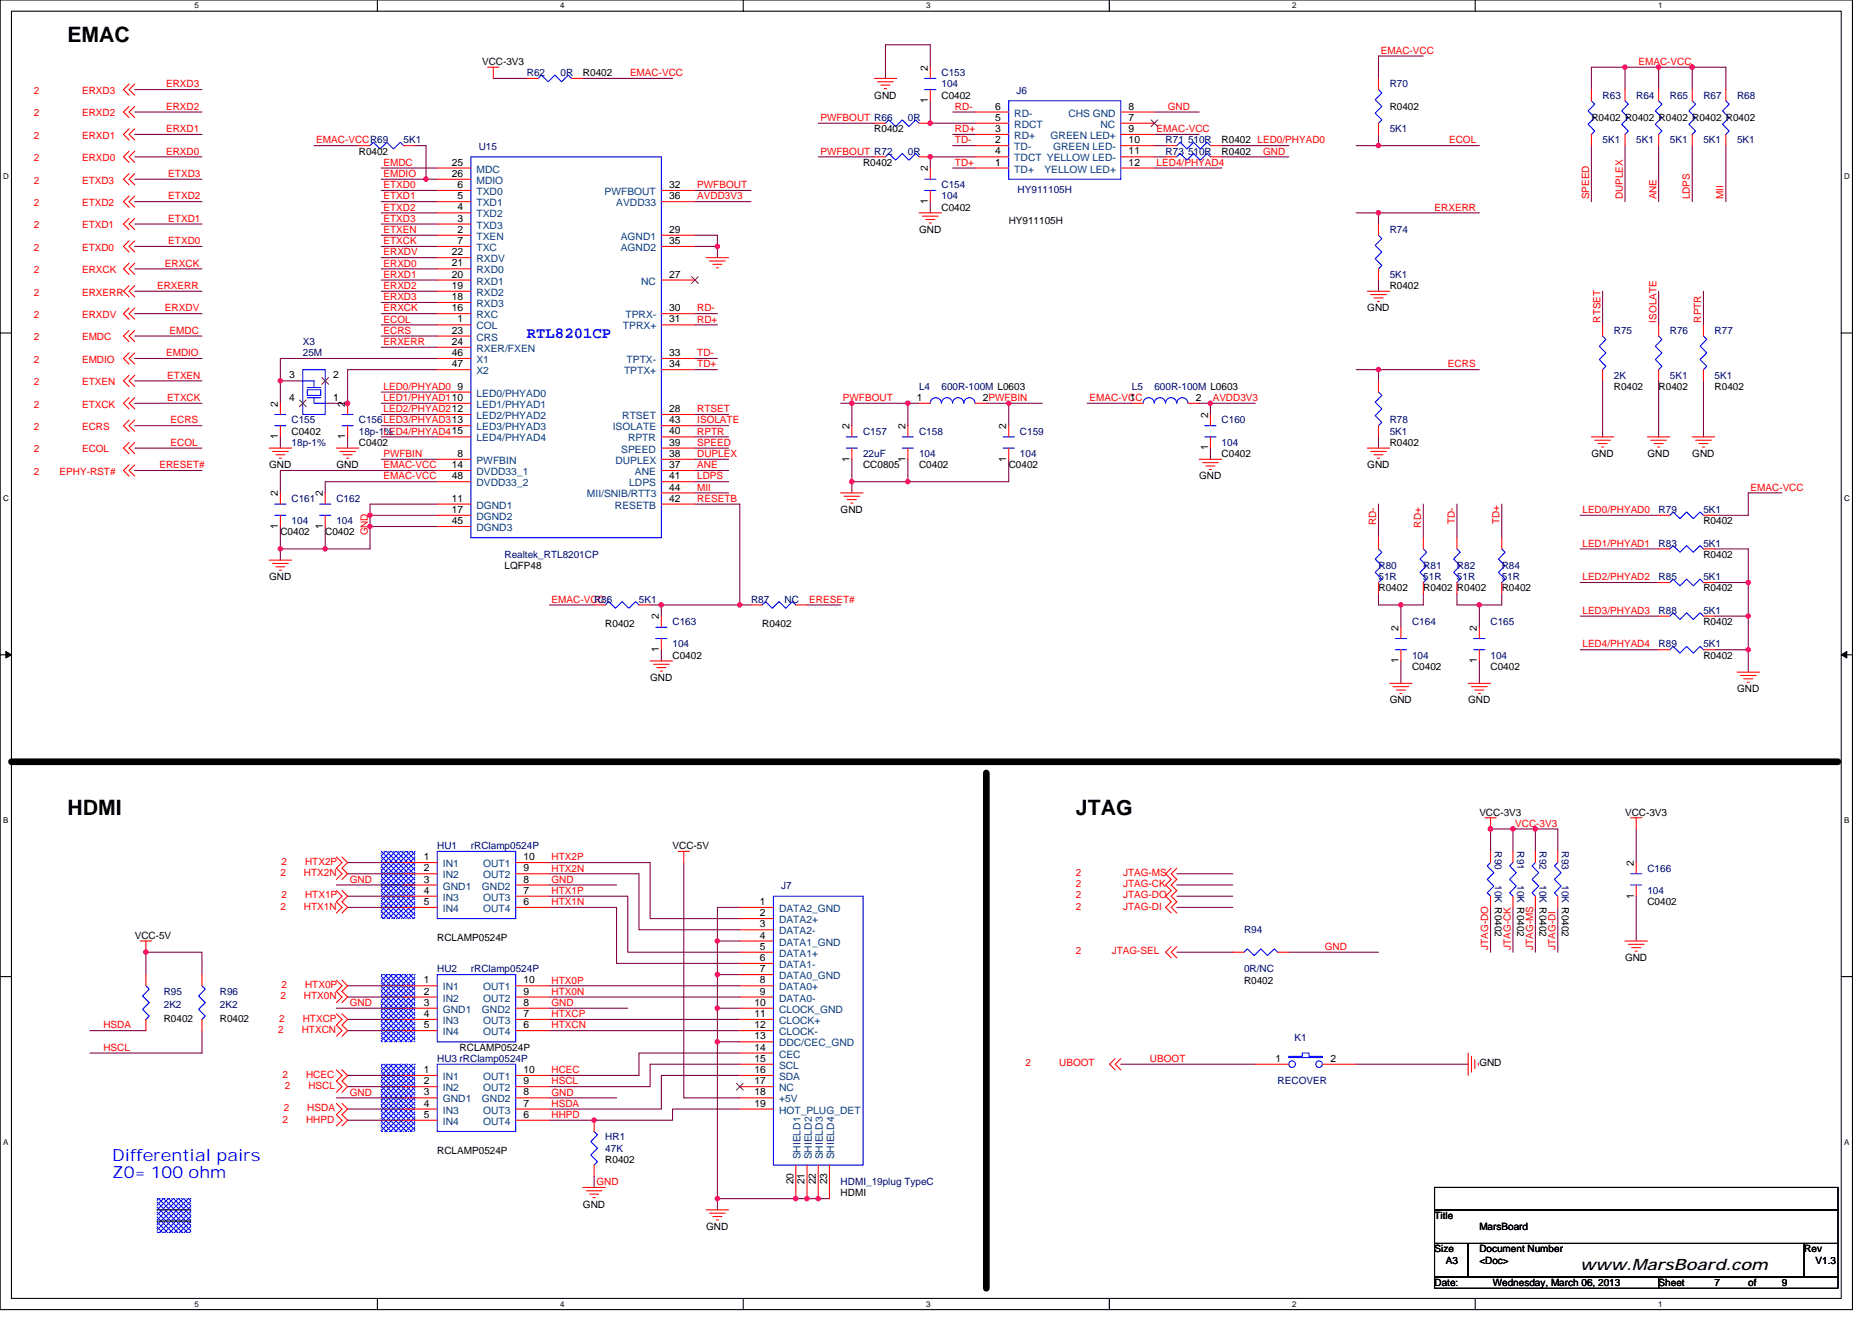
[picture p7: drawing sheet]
<svg xmlns="http://www.w3.org/2000/svg" width="297mm" height="210mm" viewBox="0 0 297 210" stroke-linecap="round" stroke-linejoin="round" font-family="sans-serif">
<defs><g id="words">
<g font-size="3.4">
<text x="10.7" y="6.7">EMAC</text>
<text x="10.7" y="129.3">HDMI</text>
<text x="170.7" y="129.3">JTAG</text>
</g>
<g font-size="2.6" fill="#00f">
<text x="17.8" y="184.3">Differential pairs</text>
<text x="17.8" y="186.9">Z0= 100 ohm</text>
</g>
<text font-size="2.5" fill="#00f" x="83.6" y="53.7">RTL8201CP</text>
<text font-size="2.5" x="250.7" y="201.6">www.MarsBoard.com</text>
<g font-size="1.6">
<text x="76.5" y="10.3">VCC-3V3</text>
<text x="147.2" y="11.2" transform="rotate(-90 147.2 11.2)">2</text>
<text x="92.5" y="12.1">R0402</text>
<text x="138.7" y="15.6">GND</text>
<text x="147.2" y="16.4" transform="rotate(-90 147.2 16.4)">1</text>
<text x="149.4" y="15.6">C0402</text>
<text x="157.9" y="17.4">6</text>
<text x="179.1" y="17.4">8</text>
<text x="220.5" y="17.4">R0402</text>
<text x="138.7" y="21">R0402</text>
<text x="157.9" y="19.2">5</text>
<text x="157.9" y="21">3</text>
<text x="157.9" y="22.7">2</text>
<text x="179.1" y="19.2">7</text>
<text x="179.1" y="22.7">10</text>
<text x="179.1" y="21">9</text>
<text x="193.8" y="22.8">R0402 LED0/PHYAD0</text>
<text x="252.5" y="19.2">R0402 R0402 R0402 R0402 R0402</text>
<text x="56.9" y="24.5">R0402</text>
<text x="71.7" y="26.3">25</text>
<text x="71.7" y="28.1">26</text>
<text x="72.6" y="29.8">6</text>
<text x="106.2" y="29.8">32</text>
<text x="136.9" y="26.3">R0402</text>
<text x="147.2" y="27.2" transform="rotate(-90 147.2 27.2)">2</text>
<text x="157.9" y="24.5">4</text>
<text x="157.9" y="26.3">1</text>
<text x="179.1" y="24.5">11</text>
<text x="179.1" y="26.3">12</text>
<text x="193.8" y="24.5">R0402</text>
<text x="72.6" y="31.6">5</text>
<text x="72.6" y="33.4">4</text>
<text x="72.6" y="35.2">3</text>
<text x="106.2" y="31.6">36</text>
<text x="147.2" y="32.4" transform="rotate(-90 147.2 32.4)">1</text>
<text x="149.4" y="33.4">C0402</text>
<text x="160.1" y="35.6">HY911105H</text>
<text x="71.7" y="40.5">22</text>
<text x="72.6" y="37">2</text>
<text x="72.6" y="38.7">7</text>
<text x="106.2" y="37">29</text>
<text x="106.2" y="38.7">35</text>
<text x="145.8" y="37">GND</text>
<text x="71.7" y="42.3">21</text>
<text x="71.7" y="44.1">20</text>
<text x="71.7" y="45.8">19</text>
<text x="71.7" y="47.6">18</text>
<text x="106.2" y="44.1">27</text>
<text x="220.5" y="45.9">R0402</text>
<text x="71.7" y="49.4">16</text>
<text x="71.7" y="53">23</text>
<text x="72.6" y="51.2">1</text>
<text x="106.2" y="49.4">30</text>
<text x="106.2" y="51.2">31</text>
<text x="217" y="49.4">GND</text>
<text x="71.7" y="54.7">24</text>
<text x="71.7" y="56.5">46</text>
<text x="71.7" y="58.3">47</text>
<text x="106.2" y="56.5">33</text>
<text x="106.2" y="58.3">34</text>
<text x="44.1" y="64.5" transform="rotate(-90 44.1 64.5)">2</text>
<text x="45.9" y="60.1">3</text>
<text x="45.9" y="63.6">4</text>
<text x="52.8" y="63.6">1</text>
<text x="52.8" y="60.1">2</text>
<text x="54.8" y="64.5" transform="rotate(-90 54.8 64.5)">2</text>
<text x="72.6" y="61.8">9</text>
<text x="106.2" y="65.4">28</text>
<text x="145.5" y="63.6">1</text>
<text x="156" y="63.6">2PWFBIN</text>
<text x="179.3" y="63.6">1</text>
<text x="189.8" y="63.6">2</text>
<text x="256.1" y="61.9">R0402</text>
<text x="263.2" y="61.9">R0402</text>
<text x="272.1" y="61.9">R0402</text>
<text x="44.1" y="69.7" transform="rotate(-90 44.1 69.7)">1</text>
<text x="46.3" y="69">C0402</text>
<text x="54.8" y="69.7" transform="rotate(-90 54.8 69.7)">1</text>
<text x="56.9" y="70.8">C0402</text>
<text x="106.2" y="70.7">39</text>
<text x="106.2" y="69">40</text>
<text x="106.2" y="67.2">43</text>
<text x="134.8" y="68.1" transform="rotate(-90 134.8 68.1)">2</text>
<text x="143.7" y="68.1" transform="rotate(-90 143.7 68.1)">2</text>
<text x="159.7" y="68.1" transform="rotate(-90 159.7 68.1)">2</text>
<text x="191.7" y="71.5" transform="rotate(-90 191.7 71.5)">1</text>
<text x="191.7" y="66.3" transform="rotate(-90 191.7 66.3)">2</text>
<text x="220.5" y="70.8">R0402</text>
<text x="42.7" y="74.3">GND</text>
<text x="53.4" y="74.3">GND</text>
<text x="71.7" y="74.3">14</text>
<text x="71.7" y="76.1">48</text>
<text x="72.6" y="72.5">8</text>
<text x="106.2" y="76.1">41</text>
<text x="106.2" y="72.5">38</text>
<text x="106.2" y="77.9">44</text>
<text x="106.2" y="74.3">37</text>
<text x="134.8" y="73.3" transform="rotate(-90 134.8 73.3)">1</text>
<text x="136.9" y="74.3">CC0805</text>
<text x="143.7" y="73.3" transform="rotate(-90 143.7 73.3)">1</text>
<text x="145.8" y="74.3">C0402</text>
<text x="159.7" y="73.3" transform="rotate(-90 159.7 73.3)">1</text>
<text x="160.1" y="74.3">C0402</text>
<text x="190.3" y="76.1">GND</text>
<text x="193.8" y="72.5">C0402</text>
<text x="217" y="74.3">GND</text>
<text x="252.5" y="72.5">GND</text>
<text x="261.4" y="72.5">GND</text>
<text x="268.5" y="72.5">GND</text>
<text x="44.1" y="83.9" transform="rotate(-90 44.1 83.9)">1</text>
<text x="44.1" y="78.8" transform="rotate(-90 44.1 78.8)">2</text>
<text x="51.2" y="83.9" transform="rotate(-90 51.2 83.9)">1</text>
<text x="51.2" y="78.8" transform="rotate(-90 51.2 78.8)">2</text>
<text x="71.7" y="79.6">11</text>
<text x="71.7" y="81.4">17</text>
<text x="71.7" y="83.2">45</text>
<text x="106.2" y="79.6">42</text>
<text x="133.4" y="81.4">GND</text>
<text x="270.3" y="83.2">R0402</text>
<text x="44.5" y="85">C0402</text>
<text x="51.6" y="85">C0402</text>
<text x="270.3" y="88.5">R0402</text>
<text x="42.7" y="92.1">GND</text>
<text x="80" y="90.3">LQFP48</text>
<text x="218.7" y="93.9">R0402</text>
<text x="225.8" y="93.9">R0402 R0402</text>
<text x="238.3" y="93.9">R0402</text>
<text x="270.3" y="93.9">R0402</text>
<text x="96.1" y="99.6">R0402</text>
<text x="104.6" y="98.3" transform="rotate(-90 104.6 98.3)">2</text>
<text x="120.9" y="99.6">R0402</text>
<text x="221.9" y="100.1" transform="rotate(-90 221.9 100.1)">2</text>
<text x="234.4" y="100.1" transform="rotate(-90 234.4 100.1)">2</text>
<text x="270.3" y="99.2">R0402</text>
<text x="104.6" y="103.5" transform="rotate(-90 104.6 103.5)">1</text>
<text x="106.7" y="104.5">C0402</text>
<text x="221.9" y="105.3" transform="rotate(-90 221.9 105.3)">1</text>
<text x="224.1" y="106.3">C0402</text>
<text x="234.4" y="105.3" transform="rotate(-90 234.4 105.3)">1</text>
<text x="236.5" y="106.3">C0402</text>
<text x="270.3" y="104.5">R0402</text>
<text x="103.2" y="108.1">GND</text>
<text x="220.5" y="111.7">GND</text>
<text x="233" y="111.7">GND</text>
<text x="275.6" y="109.9">GND</text>
<text x="234.7" y="129.4">VCC-3V3</text>
<text x="257.8" y="129.4">VCC-3V3</text>
<text x="67.2" y="136.5">1</text>
<text x="83.1" y="136.5">10</text>
<text x="106.7" y="134.8">VCC-5V</text>
<text x="259.2" y="137.4" transform="rotate(-90 259.2 137.4)">2</text>
<text x="67.2" y="138.3">2</text>
<text x="67.2" y="141.9">4</text>
<text x="67.2" y="143.6">5</text>
<text x="67.2" y="140.1">3</text>
<text x="83.1" y="140.1">8</text>
<text x="83.1" y="138.3">9</text>
<text x="83.1" y="141.9">7</text>
<text x="83.1" y="143.6">6</text>
<text x="120.6" y="143.6">1</text>
<text x="259.2" y="142.6" transform="rotate(-90 259.2 142.6)">1</text>
<text x="261.4" y="143.7">C0402</text>
<text x="21.4" y="149">VCC-5V</text>
<text x="69.4" y="149.4">RCLAMP0524P</text>
<text x="120.6" y="145.4">2</text>
<text x="120.6" y="147.2">3</text>
<text x="120.6" y="149">4</text>
<text x="120.6" y="150.7">5</text>
<text x="120.6" y="152.5">6</text>
<text x="120.6" y="154.3">7</text>
<text x="257.8" y="152.5">GND</text>
<text x="67.2" y="156.1">1</text>
<text x="67.2" y="157.9">2</text>
<text x="67.2" y="161.4">4</text>
<text x="67.2" y="159.6">3</text>
<text x="83.1" y="159.6">8</text>
<text x="83.1" y="156.1">10</text>
<text x="83.1" y="157.9">9</text>
<text x="83.1" y="161.4">7</text>
<text x="119.7" y="159.6">10</text>
<text x="119.7" y="161.4">11</text>
<text x="120.6" y="156.1">8</text>
<text x="120.6" y="157.9">9</text>
<text x="197.4" y="156.1">R0402</text>
<text x="26" y="162.2">R0402</text>
<text x="34.9" y="162.2">R0402</text>
<text x="67.2" y="163.2">5</text>
<text x="72.9" y="166.8">RCLAMP0524P</text>
<text x="83.1" y="163.2">6</text>
<text x="119.7" y="163.2">12</text>
<text x="119.7" y="165">13</text>
<text x="119.7" y="166.8">14</text>
<text x="67.2" y="170.3">1</text>
<text x="67.2" y="172.1">2</text>
<text x="67.2" y="173.9">3</text>
<text x="83.1" y="173.9">8</text>
<text x="83.1" y="170.3">10</text>
<text x="83.1" y="172.1">9</text>
<text x="119.7" y="168.5">15</text>
<text x="119.7" y="170.3">16</text>
<text x="119.7" y="172.1">17</text>
<text x="119.7" y="173.9">18</text>
<text x="202.4" y="168.5">1</text>
<text x="211.1" y="168.5">2</text>
<text x="234.7" y="169.3">GND</text>
<text x="67.2" y="175.6">4</text>
<text x="67.2" y="177.4">5</text>
<text x="83.1" y="175.6">7</text>
<text x="83.1" y="177.4">6</text>
<text x="119.7" y="175.6">19</text>
<text x="69.4" y="183.1">RCLAMP0524P</text>
<text x="96.1" y="184.6">R0402</text>
<text x="92.5" y="191.7">GND</text>
<text x="125.9" y="188" transform="rotate(-90 125.9 188)">20</text>
<text x="127.7" y="188" transform="rotate(-90 127.7 188)">21</text>
<text x="129.5" y="188" transform="rotate(-90 129.5 188)">22</text>
<text x="131.2" y="188" transform="rotate(-90 131.2 188)">23</text>
<text x="133.4" y="189.9">HDMI</text>
<text x="112.1" y="195.2">GND</text>
<text x="227.6" y="193.4">Title</text>
<text x="234.7" y="195.2">MarsBoard</text>
<text x="227.6" y="198.8">Size</text>
<text x="229.4" y="200.6">A3</text>
<text x="234.7" y="198.8">Document Number</text>
<text x="234.7" y="200.6">&lt;Doc&gt;</text>
<text x="286.3" y="198.8">Rev</text>
<text x="288.1" y="200.6">V1.3</text>
<text x="227.6" y="204.1">Date:</text>
<text x="236.9" y="204.1">Wednesday, March 06, 2013</text>
<text x="263.2" y="204.1">Sheet</text>
<text x="272.1" y="204.1">7</text>
<text x="277.4" y="204.1">of</text>
<text x="282.7" y="204.1">9</text>
</g>
<g font-size="1.6" fill="#f00">
<text x="219.1" y="8.5">EMAC-VCC</text>
<text x="260" y="10.3">EMAC-VCC</text>
<text x="5.4" y="14.9">2</text>
<text x="13" y="14.9">ERXD3</text>
<text x="26.3" y="13.9">ERXD3</text>
<text x="26.3" y="17.4">ERXD2</text>
<text x="100" y="12.1">EMAC-VCC</text>
<text x="151.5" y="17.4">RD-</text>
<text x="185.3" y="17.4">GND</text>
<text x="5.4" y="22">2</text>
<text x="5.4" y="18.5">2</text>
<text x="13" y="22">ERXD1</text>
<text x="13" y="18.5">ERXD2</text>
<text x="26.3" y="21">ERXD1</text>
<text x="50.2" y="22.8">EMAC-VCCR69</text>
<text x="130.2" y="19.2">PWFBOUT R66</text>
<text x="151.5" y="22.8">TD-</text>
<text x="151.5" y="21">RD+</text>
<text x="183.5" y="21">EMAC-VCC</text>
<text x="229.9" y="22.8">ECOL</text>
<text x="5.4" y="25.6">2</text>
<text x="5.4" y="29.1">2</text>
<text x="13" y="25.6">ERXD0</text>
<text x="13" y="29.1">ETXD3</text>
<text x="26.3" y="24.5">ERXD0</text>
<text x="26.7" y="28.1">ETXD3</text>
<text x="60.9" y="26.3">EMDC</text>
<text x="60.9" y="29.9">ETXD0</text>
<text x="60.9" y="28.1">EMDIO</text>
<text x="110.6" y="29.9">PWFBOUT</text>
<text x="130.2" y="24.5">PWFBOUT R72</text>
<text x="151.5" y="26.3">TD+</text>
<text x="183.5" y="26.3">LED4/PHYAD4</text>
<text x="200.4" y="24.5">GND</text>
<text x="5.4" y="32.7">2</text>
<text x="13" y="32.7">ETXD2</text>
<text x="26.7" y="31.6">ETXD2</text>
<text x="26.7" y="35.2">ETXD1</text>
<text x="60.9" y="31.6">ETXD1</text>
<text x="60.9" y="35.2">ETXD3</text>
<text x="60.9" y="33.4">ETXD2</text>
<text x="110.6" y="31.6">AVDD3V3</text>
<text x="227.6" y="33.4">ERXERR</text>
<text x="252.2" y="31.6" transform="rotate(-90 252.2 31.6)">SPEED</text>
<text x="257.5" y="31.6" transform="rotate(-90 257.5 31.6)">DUPLEX</text>
<text x="262.8" y="31.6" transform="rotate(-90 262.8 31.6)">ANE</text>
<text x="268.2" y="31.6" transform="rotate(-90 268.2 31.6)">LDPS</text>
<text x="273.5" y="31.6" transform="rotate(-90 273.5 31.6)">MII</text>
<text x="5.4" y="39.8">2</text>
<text x="5.4" y="36.3">2</text>
<text x="13" y="39.8">ETXD0</text>
<text x="13" y="36.3">ETXD1</text>
<text x="26.7" y="38.8">ETXD0</text>
<text x="60.9" y="38.8">ETXCK</text>
<text x="60.9" y="37">ETXEN</text>
<text x="60.9" y="40.5">ERXDV</text>
<text x="5.4" y="43.4">2</text>
<text x="5.4" y="46.9">2</text>
<text x="13" y="43.4">ERXCK</text>
<text x="13" y="46.9">ERXERR</text>
<text x="24.9" y="45.9">ERXERR</text>
<text x="26.2" y="42.3">ERXCK</text>
<text x="60.9" y="42.3">ERXD0</text>
<text x="60.9" y="45.9">ERXD2</text>
<text x="60.9" y="44.1">ERXD1</text>
<text x="60.9" y="47.6">ERXD3</text>
<text x="5.4" y="50.5">2</text>
<text x="13" y="50.5">ERXDV</text>
<text x="26.2" y="49.4">ERXDV</text>
<text x="26.9" y="53">EMDC</text>
<text x="60.9" y="49.4">ERXCK</text>
<text x="60.9" y="53">ECRS</text>
<text x="60.9" y="51.2">ECOL</text>
<text x="110.6" y="49.4">RD-</text>
<text x="110.6" y="51.2">RD+</text>
<text x="253.9" y="51.2" transform="rotate(-90 253.9 51.2)">RTSET</text>
<text x="262.8" y="51.2" transform="rotate(-90 262.8 51.2)">ISOLATE</text>
<text x="269.9" y="51.2" transform="rotate(-90 269.9 51.2)">RPTR</text>
<text x="5.4" y="54">2</text>
<text x="5.4" y="57.6">2</text>
<text x="13" y="54">EMDC</text>
<text x="13" y="57.6">EMDIO</text>
<text x="26.3" y="56.5">EMDIO</text>
<text x="60.9" y="54.8">ERXERR</text>
<text x="110.6" y="58.3">TD+</text>
<text x="110.6" y="56.5">TD-</text>
<text x="229.8" y="58.3">ECRS</text>
<text x="5.4" y="61.2">2</text>
<text x="5.4" y="64.7">2</text>
<text x="13" y="61.2">ETXEN</text>
<text x="13" y="64.7">ETXCK</text>
<text x="26.5" y="60.1">ETXEN</text>
<text x="26.5" y="63.6">ETXCK</text>
<text x="60.9" y="61.9">LED0/PHYAD0</text>
<text x="60.9" y="63.6">LED1/PHYAD110</text>
<text x="60.9" y="65.4">LED2/PHYAD212</text>
<text x="110.6" y="65.4">RTSET</text>
<text x="133.7" y="63.6">PWFBOUT</text>
<text x="172.9" y="63.6">EMAC-VCC</text>
<text x="192.4" y="63.6">AVDD3V3</text>
<text x="5.4" y="68.3">2</text>
<text x="5.4" y="71.8">2</text>
<text x="13" y="68.3">ECRS</text>
<text x="13" y="71.8">ECOL</text>
<text x="27.1" y="67.2">ECRS</text>
<text x="27.1" y="70.8">ECOL</text>
<text x="60.9" y="69">LED4/PHYAD415</text>
<text x="110.6" y="67.2">ISOLATE</text>
<text x="110.6" y="69">RPTR</text>
<text x="110.6" y="70.8">SPEED</text>
<text x="5.4" y="75.4">2</text>
<text x="9.5" y="75.4">EPHY-RST#</text>
<text x="25.3" y="74.3">ERESET#</text>
<text x="60.9" y="72.5">PWFBIN</text>
<text x="60.9" y="74.3">EMAC-VCC</text>
<text x="60.9" y="76.1">EMAC-VCC</text>
<text x="110.6" y="72.5">DUPLEX</text>
<text x="110.6" y="74.3">ANE</text>
<text x="110.6" y="76.1">LDPS</text>
<text x="110.6" y="77.9">MII</text>
<text x="277.8" y="77.9">EMAC-VCC</text>
<text x="110.6" y="79.7">RESETB</text>
<text x="218.4" y="83.4" transform="rotate(-90 218.4 83.4)">RD-</text>
<text x="225.5" y="83.7" transform="rotate(-90 225.5 83.7)">RD+</text>
<text x="230.8" y="83.2" transform="rotate(-90 230.8 83.2)">TD-</text>
<text x="237.9" y="83.2" transform="rotate(-90 237.9 83.2)">TD+</text>
<text x="251.1" y="81.4">LED0/PHYAD0</text>
<text x="58.4" y="85" transform="rotate(-90 58.4 85)">GND</text>
<text x="251.1" y="86.8">LED1/PHYAD1</text>
<text x="87.5" y="95.7">EMAC-VCC</text>
<text x="128.4" y="95.7">ERESET#</text>
<text x="251.1" y="92.1">LED2/PHYAD2</text>
<text x="251.1" y="97.4">LED3/PHYAD3</text>
<text x="251.1" y="102.8">LED4/PHYAD4</text>
<text x="240.4" y="131.2">VCC-3V3</text>
<text x="44.7" y="137.3">2</text>
<text x="48.4" y="137.3">HTX2P</text>
<text x="87.5" y="136.5">HTX2P</text>
<text x="44.5" y="139">2</text>
<text x="44.7" y="142.6">2</text>
<text x="48.2" y="139">HTX2N</text>
<text x="48.4" y="142.6">HTX1P</text>
<text x="55.5" y="140.1">GND</text>
<text x="87.5" y="138.3">HTX2N</text>
<text x="87.5" y="141.9">HTX1P</text>
<text x="87.5" y="143.7">HTX1N</text>
<text x="87.5" y="140.1">GND</text>
<text x="170.7" y="139">2</text>
<text x="170.7" y="140.8">2</text>
<text x="170.7" y="142.6">2</text>
<text x="178.2" y="139">JTAG-MS</text>
<text x="178.2" y="140.8">JTAG-CK</text>
<text x="178.2" y="142.6">JTAG-DO</text>
<text x="44.5" y="144.4">2</text>
<text x="48.2" y="144.4">HTX1N</text>
<text x="170.7" y="144.4">2</text>
<text x="178.2" y="144.4">JTAG-DI</text>
<text x="170.7" y="151.5">2</text>
<text x="176.4" y="151.5">JTAG-SEL</text>
<text x="210.2" y="150.8">GND</text>
<text x="236.2" y="150.8" transform="rotate(-90 236.2 150.8)">JTAG-DO</text>
<text x="239.7" y="150.8" transform="rotate(-90 239.7 150.8)">JTAG-CK</text>
<text x="243.3" y="150.8" transform="rotate(-90 243.3 150.8)">JTAG-MS</text>
<text x="246.8" y="150.8" transform="rotate(-90 246.8 150.8)">JTAG-DI</text>
<text x="44.5" y="158.6">2</text>
<text x="44.7" y="156.8">2</text>
<text x="48.2" y="158.6">HTX0N</text>
<text x="48.4" y="156.8">HTX0P</text>
<text x="55.5" y="159.7">GND</text>
<text x="87.5" y="161.4">HTXCP</text>
<text x="87.5" y="159.7">GND</text>
<text x="87.5" y="156.1">HTX0P</text>
<text x="87.5" y="157.9">HTX0N</text>
<text x="16.4" y="163.2">HSDA</text>
<text x="16.4" y="166.8">HSCL</text>
<text x="44.1" y="163.9">2</text>
<text x="44.3" y="162.2">2</text>
<text x="47.9" y="163.9">HTXCN</text>
<text x="48" y="162.2">HTXCP</text>
<text x="87.5" y="163.2">HTXCN</text>
<text x="44.8" y="171">2</text>
<text x="45.2" y="172.8">2</text>
<text x="48.6" y="171">HCEC</text>
<text x="48.9" y="172.8">HSCL</text>
<text x="55.5" y="173.9">GND</text>
<text x="87.5" y="173.9">GND</text>
<text x="87.5" y="172.1">HSCL</text>
<text x="87.5" y="170.3">HCEC</text>
<text x="162.7" y="169.3">2</text>
<text x="168.1" y="169.3">UBOOT</text>
<text x="182.5" y="168.6">UBOOT</text>
<text x="44.8" y="178.2">2</text>
<text x="45" y="176.4">2</text>
<text x="48.6" y="178.2">HHPD</text>
<text x="48.8" y="176.4">HSDA</text>
<text x="87.5" y="177.4">HHPD</text>
<text x="87.5" y="175.7">HSDA</text>
<text x="94.6" y="188.1">GND</text>
</g>
<g font-size="1.6" fill="#000080">
<text x="83.6" y="12.1">R62</text>
<text x="88.9" y="12.1">0R</text>
<text x="149.4" y="12.1">C153</text>
<text x="149.4" y="13.9">104</text>
<text x="161.3" y="14.9">J6</text>
<text x="220.5" y="13.9">R70</text>
<text x="254.3" y="15.6">R63</text>
<text x="259.6" y="15.6">R64</text>
<text x="265" y="15.6">R65</text>
<text x="270.3" y="15.6">R67</text>
<text x="275.6" y="15.6">R68</text>
<text x="64" y="22.8">5K1</text>
<text x="76" y="23.8">U15</text>
<text x="144.1" y="19.2">0R</text>
<text x="185" y="22.8">R71 510R</text>
<text x="220.5" y="21">5K1</text>
<text x="254.3" y="22.8">5K1</text>
<text x="259.6" y="22.8">5K1</text>
<text x="265" y="22.8">5K1</text>
<text x="270.3" y="22.8">5K1</text>
<text x="275.6" y="22.8">5K1</text>
<text x="144.1" y="24.5">0R</text>
<text x="149.4" y="29.9">C154</text>
<text x="185" y="24.5">R73 510R</text>
<text x="149.4" y="31.6">104</text>
<text x="161.5" y="30.6">HY911105H</text>
<text x="220.5" y="37">R74</text>
<text x="220.5" y="44.1">5K1</text>
<text x="256.1" y="53">R75</text>
<text x="265" y="53">R76</text>
<text x="272.1" y="53">R77</text>
<text x="48" y="54.8">X3</text>
<text x="48" y="56.5">25M</text>
<text x="145.8" y="61.9">L4</text>
<text x="149.4" y="61.9">600R-100M L0603</text>
<text x="179.6" y="61.9">L5</text>
<text x="183.2" y="61.9">600R-100M L0603</text>
<text x="256.1" y="60.1">2K</text>
<text x="265" y="60.1">5K1</text>
<text x="272.1" y="60.1">5K1</text>
<text x="46.3" y="67.2">C155</text>
<text x="46.3" y="70.8">18p-1%</text>
<text x="56.9" y="67.2">C156LED3/PHYAD313</text>
<text x="56.9" y="69">18p-1%</text>
<text x="136.9" y="69">C157</text>
<text x="145.8" y="69">C158</text>
<text x="161.8" y="69">C159</text>
<text x="193.8" y="67.2">C160</text>
<text x="193.8" y="70.8">104</text>
<text x="220.5" y="67.2">R78</text>
<text x="220.5" y="69">5K1</text>
<text x="136.9" y="72.5">22uF</text>
<text x="145.8" y="72.5">104</text>
<text x="161.8" y="72.5">104</text>
<text x="46.3" y="79.7">C161</text>
<text x="46.3" y="83.2">104</text>
<text x="53.4" y="79.7">C162</text>
<text x="53.4" y="83.2">104</text>
<text x="263.2" y="81.4">R79</text>
<text x="270.3" y="81.4">5K1</text>
<text x="80" y="88.5">Realtek_RTL8201CP</text>
<text x="263.2" y="86.8">R83</text>
<text x="270.3" y="86.8">5K1</text>
<text x="94.3" y="95.7">R86</text>
<text x="101.4" y="95.7">5K1</text>
<text x="119.2" y="95.7">R87</text>
<text x="124.5" y="95.7">NC</text>
<text x="218.7" y="90.3">R80</text>
<text x="218.7" y="92.1">51R</text>
<text x="225.8" y="90.3">R81</text>
<text x="225.8" y="92.1">51R</text>
<text x="231.2" y="90.3">R82</text>
<text x="231.2" y="92.1">51R</text>
<text x="238.3" y="90.3">R84</text>
<text x="238.3" y="92.1">51R</text>
<text x="263.2" y="92.1">R85</text>
<text x="270.3" y="92.1">5K1</text>
<text x="106.7" y="99.2">C163</text>
<text x="224.1" y="99.2">C164</text>
<text x="236.5" y="99.2">C165</text>
<text x="263.2" y="97.4">R88</text>
<text x="270.3" y="97.4">5K1</text>
<text x="106.7" y="102.8">104</text>
<text x="224.1" y="104.5">104</text>
<text x="236.5" y="104.5">104</text>
<text x="263.2" y="102.8">R89</text>
<text x="270.3" y="102.8">5K1</text>
<text x="69.4" y="134.8">HU1</text>
<text x="74.7" y="134.8">rRClamp0524P</text>
<text x="237.2" y="135.1" transform="rotate(90 237.2 135.1)">R90</text>
<text x="240.7" y="135.1" transform="rotate(90 240.7 135.1)">R91</text>
<text x="244.3" y="135.1" transform="rotate(90 244.3 135.1)">R92</text>
<text x="247.8" y="135.1" transform="rotate(90 247.8 135.1)">R93</text>
<text x="124" y="141.2">J7</text>
<text x="237.2" y="140.5" transform="rotate(90 237.2 140.5)">10K R0402</text>
<text x="240.7" y="140.5" transform="rotate(90 240.7 140.5)">10K R0402</text>
<text x="244.3" y="140.5" transform="rotate(90 244.3 140.5)">10K R0402</text>
<text x="247.8" y="140.5" transform="rotate(90 247.8 140.5)">10K R0402</text>
<text x="261.4" y="138.3">C166</text>
<text x="261.4" y="141.9">104</text>
<text x="197.4" y="148.1">R94</text>
<text x="69.4" y="154.3">HU2</text>
<text x="74.7" y="154.3">rRClamp0524P</text>
<text x="197.4" y="154.3">0R/NC</text>
<text x="26" y="157.9">R95</text>
<text x="26" y="160">2K2</text>
<text x="34.9" y="157.9">R96</text>
<text x="34.9" y="160">2K2</text>
<text x="205.4" y="165.2">K1</text>
<text x="69.4" y="168.6">HU3 rRClamp0524P</text>
<text x="202.7" y="172.1">RECOVER</text>
<text x="96.1" y="181">HR1</text>
<text x="96.1" y="182.8">47K</text>
<text x="133.4" y="188.1">HDMI_19plug TypeC</text>
</g>
<g font-size="1.6" fill="#004080">
<text x="160.9" y="18.5">RD-</text>
<text x="160.9" y="20.3">RDCT</text>
<text x="160.9" y="22.1">RD+</text>
<text x="160.9" y="23.8">TD-</text>
<text x="166.7" y="22.1">GREEN LED+</text>
<text x="167.1" y="23.8">GREEN LED-</text>
<text x="169.5" y="18.5">CHS GND</text>
<text x="174.6" y="20.3">NC</text>
<text x="75.6" y="27.4">MDC</text>
<text x="75.6" y="29.2">MDIO</text>
<text x="160.9" y="25.6">TDCT YELLOW LED-</text>
<text x="160.9" y="27.4">TD+</text>
<text x="165.7" y="27.4">YELLOW LED+</text>
<text x="75.6" y="30.9">TXD0</text>
<text x="75.6" y="32.7">TXD1</text>
<text x="75.6" y="34.5">TXD2</text>
<text x="95.9" y="30.9">PWFBOUT</text>
<text x="97.8" y="32.7">AVDD33</text>
<text x="75.6" y="36.3">TXD3</text>
<text x="75.6" y="38.1">TXEN</text>
<text x="75.6" y="39.8">TXC</text>
<text x="75.6" y="41.6">RXDV</text>
<text x="98.5" y="38.1">AGND1</text>
<text x="98.5" y="39.8">AGND2</text>
<text x="75.6" y="43.4">RXD0</text>
<text x="75.6" y="45.2">RXD1</text>
<text x="75.6" y="46.9">RXD2</text>
<text x="101.7" y="45.2">NC</text>
<text x="75.6" y="48.7">RXD3</text>
<text x="75.6" y="50.5">RXC</text>
<text x="75.6" y="52.3">COL</text>
<text x="98.8" y="52.3">TPRX+</text>
<text x="99.2" y="50.5">TPRX-</text>
<text x="75.6" y="54.1">CRS</text>
<text x="75.6" y="55.8">RXER/FXEN</text>
<text x="75.6" y="57.6">X1</text>
<text x="75.6" y="59.4">X2</text>
<text x="99" y="59.4">TPTX+</text>
<text x="99.4" y="57.6">TPTX-</text>
<text x="75.6" y="62.9">LED0/PHYAD0</text>
<text x="75.6" y="64.7">LED1/PHYAD1</text>
<text x="75.6" y="66.5">LED2/PHYAD2</text>
<text x="75.6" y="68.3">LED3/PHYAD3</text>
<text x="75.6" y="70.1">LED4/PHYAD4</text>
<text x="97.2" y="68.3">ISOLATE</text>
<text x="98.6" y="71.8">SPEED</text>
<text x="98.7" y="66.5">RTSET</text>
<text x="99.6" y="70.1">RPTR</text>
<text x="75.6" y="73.6">PWFBIN</text>
<text x="75.6" y="75.4">DVDD33_1</text>
<text x="75.6" y="77.2">DVDD33_2</text>
<text x="97.6" y="73.6">DUPLEX</text>
<text x="99.8" y="77.2">LDPS</text>
<text x="100.7" y="75.4">ANE</text>
<text x="75.6" y="80.7">DGND1</text>
<text x="75.6" y="82.5">DGND2</text>
<text x="93.1" y="79">MII/SNIB/RTT3</text>
<text x="97.6" y="80.7">RESETB</text>
<text x="75.6" y="84.3">DGND3</text>
<text x="70.3" y="137.6">IN1</text>
<text x="76.6" y="137.6">OUT1</text>
<text x="70.3" y="139.4">IN2</text>
<text x="70.3" y="143">IN3</text>
<text x="70.3" y="141.2">GND1</text>
<text x="76.5" y="141.2">GND2</text>
<text x="76.6" y="139.4">OUT2</text>
<text x="76.6" y="143">OUT3</text>
<text x="70.3" y="144.7">IN4</text>
<text x="76.6" y="144.7">OUT4</text>
<text x="123.6" y="144.7">DATA2_GND</text>
<text x="123.6" y="146.5">DATA2+</text>
<text x="123.6" y="148.3">DATA2-</text>
<text x="123.6" y="150.1">DATA1_GND</text>
<text x="123.6" y="151.8">DATA1+</text>
<text x="123.6" y="153.6">DATA1-</text>
<text x="123.6" y="155.4">DATA0_GND</text>
<text x="70.3" y="157.2">IN1</text>
<text x="70.3" y="159">IN2</text>
<text x="70.3" y="160.7">GND1</text>
<text x="76.5" y="160.7">GND2</text>
<text x="76.6" y="157.2">OUT1</text>
<text x="76.6" y="159">OUT2</text>
<text x="123.6" y="157.2">DATA0+</text>
<text x="123.6" y="159">DATA0-</text>
<text x="123.6" y="160.7">CLOCK_GND</text>
<text x="70.3" y="162.5">IN3</text>
<text x="70.3" y="164.3">IN4</text>
<text x="76.6" y="162.5">OUT3</text>
<text x="76.6" y="164.3">OUT4</text>
<text x="123.6" y="162.5">CLOCK+</text>
<text x="123.6" y="164.3">CLOCK-</text>
<text x="123.6" y="166.1">DDC/CEC_GND</text>
<text x="123.6" y="167.9">CEC</text>
<text x="70.3" y="171.4">IN1</text>
<text x="70.3" y="173.2">IN2</text>
<text x="76.6" y="171.4">OUT1</text>
<text x="76.6" y="173.2">OUT2</text>
<text x="123.6" y="169.6">SCL</text>
<text x="123.6" y="171.4">SDA</text>
<text x="123.6" y="173.2">NC</text>
<text x="70.3" y="176.7">IN3</text>
<text x="70.3" y="178.5">IN4</text>
<text x="70.3" y="175">GND1</text>
<text x="76.5" y="175">GND2</text>
<text x="76.6" y="176.7">OUT3</text>
<text x="76.6" y="178.5">OUT4</text>
<text x="123.6" y="175">+5V</text>
<text x="123.6" y="176.7">HOT_PLUG_DET</text>
<text x="127" y="184" transform="rotate(-90 127 184)">SHIELD1</text>
<text x="128.8" y="184" transform="rotate(-90 128.8 184)">SHIELD2</text>
<text x="130.6" y="184" transform="rotate(-90 130.6 184)">SHIELD3</text>
<text x="132.4" y="184" transform="rotate(-90 132.4 184)">SHIELD4</text>
</g>
<g font-size="1.3">
<text x="30.8" y="1.3">5</text>
<text x="88.9" y="1.3">4</text>
<text x="147" y="1.3">3</text>
<text x="205" y="1.3">2</text>
<text x="263.1" y="1.3">1</text>
<text x=".5" y="28.4">D</text>
<text x="292.6" y="28.4">D</text>
<text x=".5" y="79.5">C</text>
<text x="292.6" y="79.5">C</text>
<text x=".5" y="130.6">B</text>
<text x="292.6" y="130.6">B</text>
<text x=".5" y="181.7">A</text>
<text x="292.6" y="181.7">A</text>
<text x="30.8" y="207.4">5</text>
<text x="88.9" y="207.4">4</text>
<text x="147" y="207.4">3</text>
<text x="205" y="207.4">2</text>
<text x="263.1" y="207.4">1</text>
</g>
</g></defs>
<path d="M0 0h293.9v207.9h-293.9zM1.8 1.8h290.4v204.3h-290.4z" fill="none" stroke="#000" stroke-width=".17"/>
<g fill="#fff">
<path d="M30.8 .2h.7v1.4h-.7z"/>
<path d="M30.8 206.3h.7v1.4h-.7z"/>
</g>
<path d="M59.9 0v1.8M59.9 206.1v1.8" fill="none" stroke="#000" stroke-width=".17"/>
<g fill="#fff">
<path d="M88.9 .2h.7v1.4h-.7z"/>
<path d="M88.9 206.3h.7v1.4h-.7z"/>
</g>
<path d="M117.9 0v1.8M117.9 206.1v1.8" fill="none" stroke="#000" stroke-width=".17"/>
<g fill="#fff">
<path d="M147 .2h.7v1.4h-.7z"/>
<path d="M147 206.3h.7v1.4h-.7z"/>
</g>
<path d="M176 0v1.8M176 206.1v1.8" fill="none" stroke="#000" stroke-width=".17"/>
<g fill="#fff">
<path d="M205 .2h.7v1.4h-.7z"/>
<path d="M205 206.3h.7v1.4h-.7z"/>
</g>
<path d="M234.1 0v1.8M234.1 206.1v1.8" fill="none" stroke="#000" stroke-width=".17"/>
<g fill="#fff">
<path d="M263.1 .2h.7v1.4h-.7z"/>
<path d="M263.1 206.3h.7v1.4h-.7z"/>
<path d="M.5 27.3h.9v1.4h-.9z"/>
<path d="M292.6 27.3h.9v1.4h-.9z"/>
<path d="M.5 78.4h.9v1.4h-.9z"/>
<path d="M292.6 78.4h.9v1.4h-.9z"/>
</g>
<path d="M0 52.9h1.8M292.2 52.9h1.7" fill="none" stroke="#000" stroke-width=".17"/>
<g fill="#fff">
<path d="M.5 129.5h.8v1.4h-.8z"/>
<path d="M292.6 129.5h.9v1.4h-.9z"/>
</g>
<path d="M0 103.9h1.8M292.2 103.9h1.7" fill="none" stroke="#000" stroke-width=".17"/>
<path d="M.9 103.4l.9 .5-.9 .5zM292.2 103.9l.8-.5v1z" fill="#000" stroke="#000" stroke-width=".16"/>
<g fill="#fff">
<path d="M.5 180.5h.8v1.4h-.8z"/>
<path d="M292.6 180.5h.9v1.4h-.9z"/>
</g>
<path d="M0 155h1.8M292.2 155h1.7M24.9 192h5.4M24.9 193.8h5.4M227.6 188.5h64v3.5h-64zM227.6 192h64v5.4h-64zM227.6 197.4h5.4v5.3h-5.4zM233 197.4h53.3v5.3h-53.3zM286.3 197.4h5.3v5.3h-5.3zM227.6 202.7h35.6v1.8h-35.6zM263.2 202.7h28.4v1.8h-28.4z" fill="none" stroke="#000" stroke-width=".17"/>
<path d="M1.8 120.9h289.8M156.5 122.7v81.8" fill="none" stroke="#000" stroke-width="1.1"/>
<g fill="#00f" stroke="#00f" stroke-width=".17" stroke-dasharray="0 .3">
<path d="M60.5 140.5h5.3v5.3h-5.3z" fill-rule="evenodd"/>
<path d="M60.5 160h5.3v5.4h-5.3z" fill-rule="evenodd"/>
<path d="M60.5 154.7h5.3v5.3h-5.3z" fill-rule="evenodd"/>
<path d="M60.5 174.2h5.3v5.4h-5.3z" fill-rule="evenodd"/>
<path d="M60.5 168.9h5.3v5.3h-5.3z" fill-rule="evenodd"/>
<path d="M24.9 190.2h5.4v5.4h-5.4z" fill-rule="evenodd"/>
<path d="M60.5 135.1h5.3v5.4h-5.3z" fill-rule="evenodd"/>
</g>
<g fill="none" stroke="#800040" stroke-width=".17">
<path d="M21.4 14.2h10.6M21.4 17.8h10.6M78.3 12.4h5.3M92.5 12.4h14.2M129.8 19.6h8.9M147.6 10.7v-3.6h-7.1v5.3M147.6 16v3.6h7.1M151.2 17.8h3.5M183.2 17.8h7.1M225.8 8.9h-7.1v3.5M257.8 10.7h5.4M257.8 10.7h-5.3v3.5"/>
<path d="M257.8 10.7v3.5M263.2 10.7h5.3M263.2 10.7v3.5M268.5 10.7v3.5M268.5 10.7h5.4v3.5M21.4 21.3h10.6M21.4 24.9h10.6M21.4 28.4h10.6M21.4 32h10.6M21.4 35.6h10.6M21.4 39.1h10.6M49.8 23.1h7.1"/>
<path d="M60.5 26.7h8.9M60.5 32h8.9M60.5 30.2h8.9M60.5 35.6h8.9M60.5 33.8h8.9M60.5 39.1h8.9M60.5 37.3h8.9M60.5 28.4h7.1M65.8 23.1h1.8v5.3M67.6 28.4h1.8M110.3 30.2h8.9M110.3 32h8.9"/>
<path d="M110.3 37.3h3.5v1.8M110.3 39.1h3.5M113.8 39.1v1.8M129.8 24.9h8.9M147.6 32v1.8M151.2 23.1h3.5M151.2 21.3h3.5M151.2 26.7h3.5M154.7 24.9h-7.1v1.8M183.2 21.3h7.1M183.2 23.1h1.8M183.2 24.9h1.8"/>
<path d="M183.2 26.7h10.6M193.8 23.1h10.7M193.8 24.9h10.7M215.2 23.1h3.5M215.2 33.8h3.5M218.7 23.1h16M218.7 33.8h16M218.7 21.3v1.8M218.7 33.8v1.8M252.5 23.1v8.9M257.8 23.1v8.9M263.2 23.1v8.9"/>
<path d="M268.5 23.1v8.9M273.9 23.1v8.9M21.4 42.7h10.6M21.4 46.2h10.6M21.4 49.8h10.6M21.4 53.3h10.6M21.4 56.9h10.6M60.5 42.7h8.9M60.5 46.2h8.9M60.5 40.9h8.9M60.5 44.4h8.9M60.5 49.8h8.9"/>
<path d="M60.5 48h8.9M60.5 53.3h8.9M60.5 51.6h8.9M60.5 55.1h8.9M69.4 58.7h-14.2v5.3h-3.6M69.4 56.9h-24.9v3.6h3.5M110.3 49.8h3.5M110.3 51.6h3.5M110.3 58.7h3.5M110.3 56.9h3.5M215.2 58.7h3.5v1.8M218.7 58.7h16"/>
<path d="M218.7 44.4v1.8M254.3 46.2v5.4M263.2 46.2v5.4M270.3 46.2v5.4M21.4 74.7h10.6M21.4 60.5h10.6M21.4 64h10.6M21.4 67.6h10.6M21.4 71.1h10.6M44.5 60.5v3.5M44.5 69.3v1.8M55.2 69.3v1.8"/>
<path d="M60.5 64h8.9M60.5 62.2h8.9M60.5 65.8h8.9M60.5 69.3h8.9M60.5 72.9h8.9M60.5 67.6h8.9M69.4 74.7h-24.9v3.5M69.4 76.5h-17.8v1.7M110.3 65.8h5.3M110.3 67.6h5.3M110.3 69.3h5.3M110.3 71.1h5.3"/>
<path d="M110.3 72.9h5.3M110.3 74.7h5.3M110.3 76.5h5.3M110.3 78.2h5.3M133.4 64h1.8M135.2 64h8.9v3.6M135.2 64v3.6M135.2 72.9v3.6M135.2 76.5v1.7M135.2 76.5h8.9M144.1 64h1.7M144.1 72.9v3.6"/>
<path d="M156.5 64h3.6v3.6M160.1 64h5.3M160.1 72.9v3.6h-16M172.5 64h7.1M190.3 64h1.8M192.1 64v1.8M192.1 64h7.1M192.1 71.1v1.8M218.7 69.3v1.8M254.3 60.5v8.8M263.2 60.5v8.8M270.3 60.5v8.8"/>
<path d="M282.7 78.2h-5.3v3.6h-5.3M44.5 87.1v1.8M44.5 87.1h7.1M44.5 83.6v3.5M51.6 83.6v3.5M58.7 83.6v3.5h-7.1M58.7 81.8v1.8M58.7 81.8h10.7M58.7 83.6h10.7M69.4 80h-10.7v1.8M87.2 96h7.1M103.2 96h1.7"/>
<path d="M104.9 96v1.8M104.9 96h12.5M110.3 80h7.1v16M117.4 96h1.8M128.1 96h5.3M218.7 80v5.3M218.7 94.2v1.8h3.6M222.3 96v3.6M225.8 94.2v1.8h-3.5M225.8 80v5.3M231.2 80v5.3M231.2 94.2v1.8h3.5"/>
<path d="M234.7 96v3.6M238.3 94.2v1.8h-3.6M238.3 80v5.3M250.7 81.8h12.5M250.7 87.1h12.5M250.7 92.5h12.5M250.7 97.8h12.5M272.1 87.1h5.3v5.4M272.1 92.5h5.3M272.1 97.8h5.3M277.4 92.5v5.3M277.4 97.8v5.3"/>
<path d="M104.9 103.1v1.8M222.3 104.9v3.6M234.7 104.9v3.6M250.7 103.1h12.5M272.1 103.1h5.3M277.4 103.1v3.6M55.2 138.7h8.8M55.2 136.9h8.8M87.2 138.7h14.2v8.9h16M87.2 136.9h16v8.9h14.2M108.5 136.9v37.3h8.9M186.7 138.7h8.9"/>
<path d="M240.1 131.6v3.5M240.1 131.6h-3.6v3.5M240.1 131.6h3.5M243.6 131.6v3.5M243.6 131.6h3.6v3.5M259.6 131.6v5.3M23.2 154.7v-3.6h8.8v3.6M53.4 140.5h10.6M55.2 142.2h8.8M55.2 158.2h8.8M55.2 156.5h8.8M55.2 144h8.8"/>
<path d="M87.2 156.5h30.2M87.2 158.2h30.2M87.2 144h10.6v8.9h19.6M87.2 140.5h10.6M87.2 142.2h12.4v8.9h17.8M117.4 144h-3.6v5.4M117.4 154.7h-3.6v5.3M117.4 149.4h-3.6v5.3M186.7 151.1h8.9M186.7 140.5h8.9M186.7 142.2h8.9M186.7 144h8.9"/>
<path d="M204.5 151.1h14.2M236.5 144v7.1M240.1 144v7.1M243.6 144v7.1M247.2 144v7.1M259.6 142.2v7.2M14.3 163.6h8.9M32 163.6v3.5h-17.7M53.4 174.2h10.6M53.4 160h10.6M55.2 176h8.8M55.2 172.5h8.8"/>
<path d="M55.2 170.7h8.8M55.2 163.6h8.8M55.2 161.8h8.8M55.2 177.8h8.8M87.2 163.6h30.2M87.2 174.2h10.6M87.2 161.8h30.2M87.2 160h12.4M117.4 167.1h-16v3.6h-14.2M117.4 168.9h-14.2v3.6h-16M117.4 165.4h-3.6v24.8M117.4 160h-3.6v5.4"/>
<path d="M117.4 170.7h-12.5v5.3h-17.7M117.4 176h-10.7v1.8h-19.5M177.8 168.9h21.4M215.2 168.9h17.8M94.3 186.7v1.8M113.8 190.2v1.8M131.6 190.2h-17.8"/>
</g>
<g fill="#f0f" stroke="#f0f" stroke-width=".17">
<circle cx="268.5" cy="10.7" r=".35"/>
<circle cx="222.3" cy="96" r=".35"/>
<circle cx="257.8" cy="10.7" r=".35"/>
<circle cx="234.7" cy="96" r=".35"/>
<circle cx="117.4" cy="96" r=".35"/>
<circle cx="192.1" cy="64" r=".35"/>
<circle cx="144" cy="64" r=".35"/>
<circle cx="160" cy="64" r=".35"/>
<circle cx="104.9" cy="96" r=".35"/>
<circle cx="44.5" cy="87.1" r=".35"/>
<circle cx="51.6" cy="87.1" r=".35"/>
<circle cx="135.2" cy="64" r=".35"/>
<circle cx="135.2" cy="76.4" r=".35"/>
<circle cx="144" cy="76.4" r=".35"/>
<circle cx="44.5" cy="60.4" r=".35"/>
<circle cx="55.1" cy="64" r=".35"/>
<circle cx="67.6" cy="28.4" r=".35"/>
<circle cx="277.4" cy="103.1" r=".35"/>
<circle cx="277.4" cy="97.8" r=".35"/>
<circle cx="277.4" cy="92.4" r=".35"/>
<circle cx="58.7" cy="81.8" r=".35"/>
<circle cx="58.7" cy="83.6" r=".35"/>
<circle cx="147.6" cy="24.9" r=".35"/>
<circle cx="218.7" cy="23.1" r=".35"/>
<circle cx="263.2" cy="10.7" r=".35"/>
<circle cx="218.7" cy="58.7" r=".35"/>
<circle cx="147.6" cy="19.5" r=".35"/>
<circle cx="218.7" cy="33.8" r=".35"/>
<circle cx="113.8" cy="39.1" r=".35"/>
<circle cx="240.1" cy="131.6" r=".35"/>
<circle cx="236.5" cy="131.6" r=".35"/>
<circle cx="243.6" cy="131.6" r=".35"/>
<circle cx="129.8" cy="190.2" r=".35"/>
<circle cx="94.3" cy="177.8" r=".35"/>
<circle cx="23.1" cy="151.1" r=".35"/>
<circle cx="128" cy="190.2" r=".35"/>
<circle cx="113.8" cy="149.3" r=".35"/>
<circle cx="126.3" cy="190.2" r=".35"/>
<circle cx="113.8" cy="190.2" r=".35"/>
<circle cx="113.8" cy="165.3" r=".35"/>
<circle cx="113.8" cy="160" r=".35"/>
<circle cx="113.8" cy="154.7" r=".35"/>
</g>
<g fill="none" stroke="#f00" stroke-width=".17">
<path d="M20.5 16.9l-.9 .9 .9 .9M20.5 13.3l-.9 .9 .9 .9M21.4 16.9l-.9 .9 .9 .9M21.4 13.3l-.9 .9 .9 .9M77.4 10.7h1.8M78.3 10.7v1.7M83.6 12.4h1.8M90.7 12.4h1.8M138.7 12.4h3.6M138.7 19.6h1.8M139.3 13h2.4M139.8 13.5h1.4"/>
<path d="M140.3 14.1h.4M145.8 19.6h1.8M147.6 14.2v1.8M147.6 10.7v1.7M154.7 17.8h5.4M154.7 19.6h5.4M177.8 19.6h5.4M177.8 17.8h5.4M218.7 12.4v1.8M218.7 19.6v1.7M252.5 14.2v1.8M257.8 14.2v1.8"/>
<path d="M263.2 14.2v1.8M268.5 14.2v1.8M273.9 14.2v1.8M20.5 24l-.9 .9 .9 .9M20.5 20.4l-.9 .9 .9 .9M20.5 38.2l-.9 .9 .9 .9M20.5 34.7l-.9 .9 .9 .8M20.5 31.1l-.9 .9 .9 .9M20.5 27.6l-.9 .8 .9 .9M21.4 24l-.9 .9 .9 .9M21.4 20.4l-.9 .9 .9 .9M21.4 38.2l-.9 .9 .9 .9"/>
<path d="M21.4 34.7l-.9 .9 .9 .8M21.4 31.1l-.9 .9 .9 .9M21.4 27.6l-.9 .8 .9 .9M56.9 23.1h1.8M64 23.1h1.8M69.4 26.7h5.3M69.4 28.4h5.3M69.4 30.2h5.3M69.4 32h5.3M69.4 33.8h5.3M69.4 35.6h5.3M69.4 37.3h5.3"/>
<path d="M69.4 39.1h5.3M104.9 30.2h5.4M104.9 32h5.4M104.9 37.3h5.4M104.9 39.1h5.4M138.7 24.9h1.8M145.8 33.8h3.6M145.8 24.9h1.8M146.4 34.3h2.5M146.9 34.8h1.4M147.4 35.4h.4M147.6 30.2v1.8"/>
<path d="M147.6 26.7v1.7M154.7 21.3h5.4M154.7 23.1h5.4M154.7 24.9h5.4M154.7 26.7h5.4M177.8 21.3h5.4M177.8 23.1h5.4M177.8 24.9h5.4M177.8 26.7h5.4M185 24.9h1.7M185 23.1h1.7M192.1 24.9h1.7"/>
<path d="M192.1 23.1h1.7M218.7 35.6v1.7M252.5 21.3v1.8M257.8 21.3v1.8M263.2 21.3v1.8M268.5 21.3v1.8M273.9 21.3v1.8M20.5 41.8l-.9 .9 .9 .9M20.5 45.3l-.9 .9 .9 .9M20.5 48.9l-.9 .9 .9 .9M20.5 52.5l-.9 .8 .9 .9M20.5 56l-.9 .9 .9 .9"/>
<path d="M20.5 59.6l-.9 .9 .9 .8M21.4 41.8l-.9 .9 .9 .9M21.4 45.3l-.9 .9 .9 .9M21.4 48.9l-.9 .9 .9 .9M21.4 52.5l-.9 .8 .9 .9M21.4 56l-.9 .9 .9 .9M21.4 59.6l-.9 .9 .9 .8M69.4 40.9h5.3M69.4 42.7h5.3M69.4 44.4h5.3M69.4 46.2h5.3M69.4 48h5.3"/>
<path d="M69.4 49.8h5.3M69.4 51.6h5.3M69.4 53.3h5.3M69.4 55.1h5.3M69.4 56.9h5.3M69.4 58.7h5.3M104.9 44.4h5.4M104.9 49.8h5.4M104.9 51.6h5.4M104.9 56.9h5.4M104.9 58.7h5.4M112.1 40.9h3.5"/>
<path d="M112.6 41.4h2.5M113.1 42h1.5M113.7 42.5h.3M217 46.2h3.5M217.5 46.8h2.5M218 47.3h1.5M218.6 47.8h.3M218.7 42.7v1.7M254.3 51.6v1.7M254.3 58.7v1.8M263.2 51.6v1.7M263.2 58.7v1.8"/>
<path d="M270.3 51.6v1.7M270.3 58.7v1.8M20.5 63.1l-.9 .9 .9 .9M20.5 66.7l-.9 .9 .9 .9M20.5 70.2l-.9 .9 .9 .9M20.5 73.8l-.9 .9 .9 .9M21.4 63.1l-.9 .9 .9 .9M21.4 66.7l-.9 .9 .9 .9M21.4 70.2l-.9 .9 .9 .9M21.4 73.8l-.9 .9 .9 .9M42.7 71.1h3.6M43.2 71.6h2.5"/>
<path d="M43.8 72.2h1.4M44.3 72.7h.4M44.5 78.2v1.8M44.5 67.6v1.7M44.5 64v1.8M48 60.5h.1M48 64h.1M51.6 78.2v1.8M51.6 64h.1M51.6 60.5h.1M53.4 71.1h3.5M53.9 71.6h2.5"/>
<path d="M54.4 72.2h1.5M55 72.7h.3M55.2 67.6v1.7M55.2 64v1.8M69.4 62.2h5.3M69.4 64h5.3M69.4 65.8h5.3M69.4 67.6h5.3M69.4 69.3h5.3M69.4 72.9h5.3M69.4 74.7h5.3M69.4 76.5h5.3"/>
<path d="M104.9 65.8h5.4M104.9 67.6h5.4M104.9 69.3h5.4M104.9 71.1h5.4M104.9 72.9h5.4M104.9 74.7h5.4M104.9 76.5h5.4M104.9 78.2h5.4M133.4 78.2h3.5M133.9 78.8h2.5M134.4 79.3h1.5M135 79.8h.3"/>
<path d="M135.2 71.1v1.8M135.2 67.6v1.7M144.1 71.1v1.8M144.1 67.6v1.7M145.8 64h1.8M154.7 64h1.8M160.1 71.1v1.8M160.1 67.6v1.7M179.6 64h1.8M188.5 64h1.8M190.3 72.9h3.5M190.8 73.4h2.5"/>
<path d="M191.3 74h1.5M191.9 74.5h.3M192.1 69.3v1.8M192.1 65.8v1.8M217 71.1h3.5M217.5 71.6h2.5M218 72.2h1.5M218.6 72.7h.3M218.7 60.5v1.7M218.7 67.6v1.7M252.5 69.3h3.6M253 69.9h2.5"/>
<path d="M253.6 70.4h1.4M254.1 71h.4M261.4 69.3h3.6M261.9 69.9h2.5M262.5 70.4h1.4M263 71h.4M268.5 69.3h3.6M269 69.9h2.5M269.6 70.4h1.4M270.1 71h.4M42.7 88.9h3.6M43.2 89.4h2.5"/>
<path d="M43.8 90h1.4M44.3 90.5h.4M44.5 81.8v1.8M51.6 81.8v1.8M69.4 80h5.3M69.4 81.8h5.3M69.4 83.6h5.3M94.3 96h1.8M101.4 96h1.8M104.9 80h5.4M104.9 97.8v1.8M119.2 96h1.7"/>
<path d="M126.3 96h1.8M218.7 85.3v1.8M218.7 92.5v1.7M222.3 99.6v1.7M225.8 85.3v1.8M225.8 92.5v1.7M231.2 85.3v1.8M231.2 92.5v1.7M234.7 99.6v1.7M238.3 85.3v1.8M238.3 92.5v1.7M263.2 81.8h1.8"/>
<path d="M263.2 92.5h1.8M263.2 87.1h1.8M263.2 97.8h1.8M270.3 81.8h1.8M270.3 92.5h1.8M270.3 87.1h1.8M270.3 97.8h1.8M103.2 104.9h3.5M103.7 105.4h2.5M104.2 106h1.5M104.8 106.5h.3M104.9 101.3v1.8"/>
<path d="M220.5 108.5h3.6M221 109h2.5M221.6 109.5h1.4M222.1 110.1h.4M222.3 103.1v1.8M233 108.5h3.5M233.5 109h2.5M234 109.5h1.5M234.6 110.1h.3M234.7 103.1v1.8M263.2 103.1h1.8M270.3 103.1h1.8"/>
<path d="M275.6 106.7h3.6M276.2 107.2h2.5M276.7 107.7h1.4M277.2 108.3h.4M53.4 136l.9 .9-.9 .9 .9 .9-.9 .9M54.3 136l.9 .9-.9 .9 .9 .9-.9 .9M64 136.9h5.4M64 138.7h5.4M81.8 136.9h5.4M81.8 138.7h5.4M107.6 135.1h1.8M108.5 135.1v1.8"/>
<path d="M185.8 137.8l-.8 .9 .8 .9-.8 .9 .8 .9-.8 .8 .8 .9-.8 .9 .8 .9M186.7 137.8l-.9 .9 .9 .9-.9 .9 .9 .9-.9 .8 .9 .9-.9 .9 .9 .9M235.6 129.8h1.8M236.5 129.8v1.8M236.5 135.1v1.8M240.1 135.1v1.8M243.6 135.1v1.8M247.2 135.1v1.8M258.7 129.8h1.8M259.6 129.8v1.8M259.6 136.9v1.8M22.3 149.4h1.7"/>
<path d="M23.2 149.4v1.7M23.2 154.7v1.8M32 154.7v1.8M53.4 141.4l.9 .8-.9 .9 .9 .9-.9 .9M53.4 155.6l.9 .9-.9 .9 .9 .8-.9 .9M54.3 141.4l.9 .8-.9 .9 .9 .9-.9 .9M54.3 155.6l.9 .9-.9 .9 .9 .8-.9 .9M64 142.2h5.4M64 144h5.4M64 140.5h5.4M64 156.5h5.4M64 158.2h5.4"/>
<path d="M81.8 140.5h5.4M81.8 142.2h5.4M81.8 144h5.4M81.8 156.5h5.4M81.8 158.2h5.4M117.4 144h5.3M117.4 145.8h5.3M117.4 147.6h5.3M117.4 149.4h5.3M117.4 151.1h5.3M117.4 152.9h5.3M117.4 154.7h5.3"/>
<path d="M117.4 156.5h5.3M117.4 158.2h5.3M185.8 150.2l-.8 .9 .8 .9M186.7 150.2l-.9 .9 .9 .9M195.6 151.1h1.8M202.7 151.1h1.8M236.5 142.2v1.8M240.1 142.2v1.8M243.6 142.2v1.8M247.2 142.2v1.8M257.8 149.4h3.6M258.4 149.9h2.5"/>
<path d="M258.9 150.4h1.4M259.5 151h.3M259.6 140.5v1.7M23.2 161.8v1.8M32 161.8v1.8M53.4 169.8l.9 .9-.9 .9 .9 .9-.9 .9M53.4 175.1l.9 .9-.9 .9 .9 .9-.9 .9M53.4 160.9l.9 .9-.9 .9 .9 .9-.9 .9M54.3 169.8l.9 .9-.9 .9 .9 .9-.9 .9M54.3 175.1l.9 .9-.9 .9 .9 .9-.9 .9M54.3 160.9l.9 .9-.9 .9 .9 .9-.9 .9M64 161.8h5.4"/>
<path d="M64 163.6h5.4M64 160h5.4M64 170.7h5.4M64 172.5h5.4M64 176h5.4M64 177.8h5.4M64 174.2h5.4M81.8 160h5.4M81.8 161.8h5.4M81.8 163.6h5.4M81.8 170.7h5.4M81.8 172.5h5.4"/>
<path d="M81.8 174.2h5.4M81.8 176h5.4M81.8 177.8h5.4M94.3 177.8v1.8M117.4 160h5.3M117.4 161.8h5.3M117.4 163.6h5.3M117.4 165.4h5.3M117.4 167.1h5.3M117.4 168.9h5.3M117.4 170.7h5.3M117.4 172.5h5.3"/>
<path d="M117.4 174.2h5.3M117.4 176h5.3M176.9 168l-.8 .9 .8 .9M177.8 168l-.9 .9 .9 .9M199.2 168.9h5.3M209.8 168.9h5.4M233 167.1v3.6M233.5 167.7v2.5M234 168.2v1.4M234.6 168.7v.4M92.5 188.5h3.6M93 189h2.5"/>
<path d="M93.6 189.5h1.4M94.1 190.1h.3M94.3 184.9v1.8M112.1 192h3.5M112.6 192.6h2.5M113.1 193.1h1.5M113.7 193.6h.3M126.3 184.9v5.3M128.1 184.9v5.3M129.8 184.9v5.3M131.6 184.9v5.3"/>
</g>
<g fill="none" stroke="#00f" stroke-width=".17">
<path d="M85.4 12.4l.5-.5 1.1 1.1 1.1-1.1 1 1.1 1.1-1.1 .5 .5M140.5 19.6l.5-.6 1.1 1.1 1.1-1.1 1 1.1 1.1-1.1 .5 .6M146.7 14.2h1.8M146.7 12.4h1.8M160.1 16h17.7v12.4h-17.7zM218.7 14.2l.6 .6-1.1 1 1.1 1.1-1.1 1 1.1 1.1-.6 .6M252.5 16l.5 .5-1 1.1 1 1.1-1 1 1 1.1-.5 .5M257.8 16l.6 .5-1.1 1.1 1.1 1.1-1.1 1 1.1 1.1-.6 .5M263.2 16l.5 .5-1 1.1 1 1.1-1 1 1 1.1-.5 .5M268.5 16l.5 .5-1 1.1 1 1.1-1 1 1 1.1-.5 .5M273.9 16l.5 .5-1.1 1.1 1.1 1.1-1.1 1 1.1 1.1-.5 .5M58.7 23.1l.5-.5 1.1 1 1.1-1 1 1 1.1-1 .5 .5"/>
<path d="M74.7 24.9h30.2v60.4h-30.2zM140.5 24.9l.5-.5 1.1 1 1.1-1 1 1 1.1-1 .5 .5M146.7 30.2h1.8M146.7 28.4h1.8M186.7 24.9l.6-.5 1 1 1.1-1 1.1 1 1-1 .6 .5M186.7 23.1l.6-.5 1 1 1.1-1 1.1 1 1-1 .6 .5M218.7 37.3l.6 .6-1.1 1 1.1 1.1-1.1 1.1 1.1 1-.6 .6M48 58.7h3.6v7.1h-3.6zM254.3 53.3l.5 .6-1 1 1 1.1-1 1.1 1 1-.5 .6M263.2 53.3l.5 .6-1 1 1 1.1-1 1.1 1 1-.5 .6M270.3 53.3l.5 .6-1 1 1 1.1-1 1.1 1 1-.5 .6M43.6 67.6h1.8"/>
<path d="M43.6 65.8h1.8M48 60.5h1.8v1M48.8 61.9h2.1v.9h-2.1zM48.8 63.1h2.1M48.8 61.5h2.1M49.8 63.1v.9h1.8M54.3 67.6h1.7M54.3 65.8h1.7M134.3 71.1h1.8M134.3 69.3h1.8M143.2 71.1h1.7M143.2 69.3h1.7"/>
<path d="M147.6 64a.88 .88 0 0 1 .9-.9 .88 .88 0 0 1 .9 .9M149.4 64a.88 .88 0 0 1 .9-.9 .88 .88 0 0 1 .8 .9M151.2 64a.88 .88 0 0 1 .8-.9 .88 .88 0 0 1 .9 .9M152.9 64a.88 .88 0 0 1 .9-.9 .88 .88 0 0 1 .9 .9M159.2 71.1h1.7M159.2 69.3h1.7M181.4 64a.88 .88 0 0 1 .9-.9 .88 .88 0 0 1 .9 .9M183.2 64a.88 .88 0 0 1 .9-.9 .88 .88 0 0 1 .8 .9 .89 .89 0 0 1 .9-.9 .89 .89 0 0 1 .9 .9 .89 .89 0 0 1 .9-.9 .89 .89 0 0 1 .9 .9M191.2 69.3h1.8M191.2 67.6h1.8M218.7 62.2l.6 .6-1.1 1 1.1 1.1-1.1 1.1 1.1 1-.6 .6M43.6 81.8h1.8"/>
<path d="M43.6 80h1.8M50.7 81.8h1.8M50.7 80h1.8M96.1 96l.5-.5 1.1 1 1-1 1.1 1 1.1-1 .5 .5M104.1 99.6h1.7M120.9 96l.6-.5 1.1 1 1-1 1.1 1 1-1 .6 .5M218.7 87.1l.6 .6-1.1 1 1.1 1.1-1.1 1 1.1 1.1-.6 .6M225.8 87.1l.6 .6-1.1 1 1.1 1.1-1.1 1 1.1 1.1-.6 .6M231.2 87.1l.5 .6-1.1 1 1.1 1.1-1.1 1 1.1 1.1-.5 .6M238.3 87.1l.5 .6-1 1 1 1.1-1 1 1 1.1-.5 .6M265 81.8l.5-.5 1.1 1 1-1 1.1 1 1.1-1 .5 .5M265 92.5l.5-.6 1.1 1.1 1-1.1 1.1 1.1 1.1-1.1 .5 .6"/>
<path d="M265 87.1l.5-.5 1.1 1.1 1-1.1 1.1 1.1 1.1-1.1 .5 .5M265 97.8l.5-.5 1.1 1 1-1 1.1 1 1.1-1 .5 .5M104.1 101.3h1.7M221.4 103.1h1.8M221.4 101.3h1.8M233.8 103.1h1.8M233.8 101.3h1.8M265 103.1l.5-.5 1.1 1.1 1-1.1 1.1 1.1 1.1-1.1 .5 .5M69.4 135.1h12.4v10.7h-12.4zM236.5 136.9l-.5 .5 1 1.1-1 1.1 1 1-1 1.1 .5 .5M240.1 136.9l-.6 .5 1.1 1.1-1.1 1.1 1.1 1-1.1 1.1 .6 .5M243.6 136.9l-.5 .5 1.1 1.1-1.1 1.1 1.1 1-1.1 1.1 .5 .5"/>
<path d="M247.2 136.9l-.5 .5 1 1.1-1 1.1 1 1-1 1.1 .5 .5M258.7 138.7h1.8M23.2 156.5l.5 .5-1.1 1.1 1.1 1-1.1 1.1 1.1 1.1-.5 .5M32 156.5l.6 .5-1.1 1.1 1.1 1-1.1 1.1 1.1 1.1-.6 .5M69.4 154.7h12.4v10.7h-12.4zM122.7 142.2h14.2v42.7h-14.2zM197.4 151.1l.5-.5 1.1 1.1 1.1-1.1 1 1.1 1.1-1.1 .5 .5M258.7 140.5h1.8M69.4 168.9h12.4v10.7h-12.4zM94.3 179.6l.5 .5-1.1 1.1 1.1 1-1.1 1.1 1.1 1.1-.5 .5M204.5 167.7h2.1v-.6h1.1v.6h2.1v.2h-5.3z"/>
<circle cx="205" cy="168.9" r=".52"/>
<circle cx="209.3" cy="168.9" r=".52"/>
</g>
<path d="M182.6 19l1.1 1.1M183.7 19l-1.1 1.1M51.1 59.9l1.1 1.1M52.1 59.9l-1 1.1M109.7 43.9l1.1 1.1M110.8 43.9l-1.1 1.1M47.5 63.5l1.1 1.1M48.6 63.5l-1.1 1.1M116.9 171.9l1 1.1M117.9 171.9l-1.1 1.1" fill="none" stroke="#804000" stroke-width=".16"/>
<use href="#words"/>
</svg>
